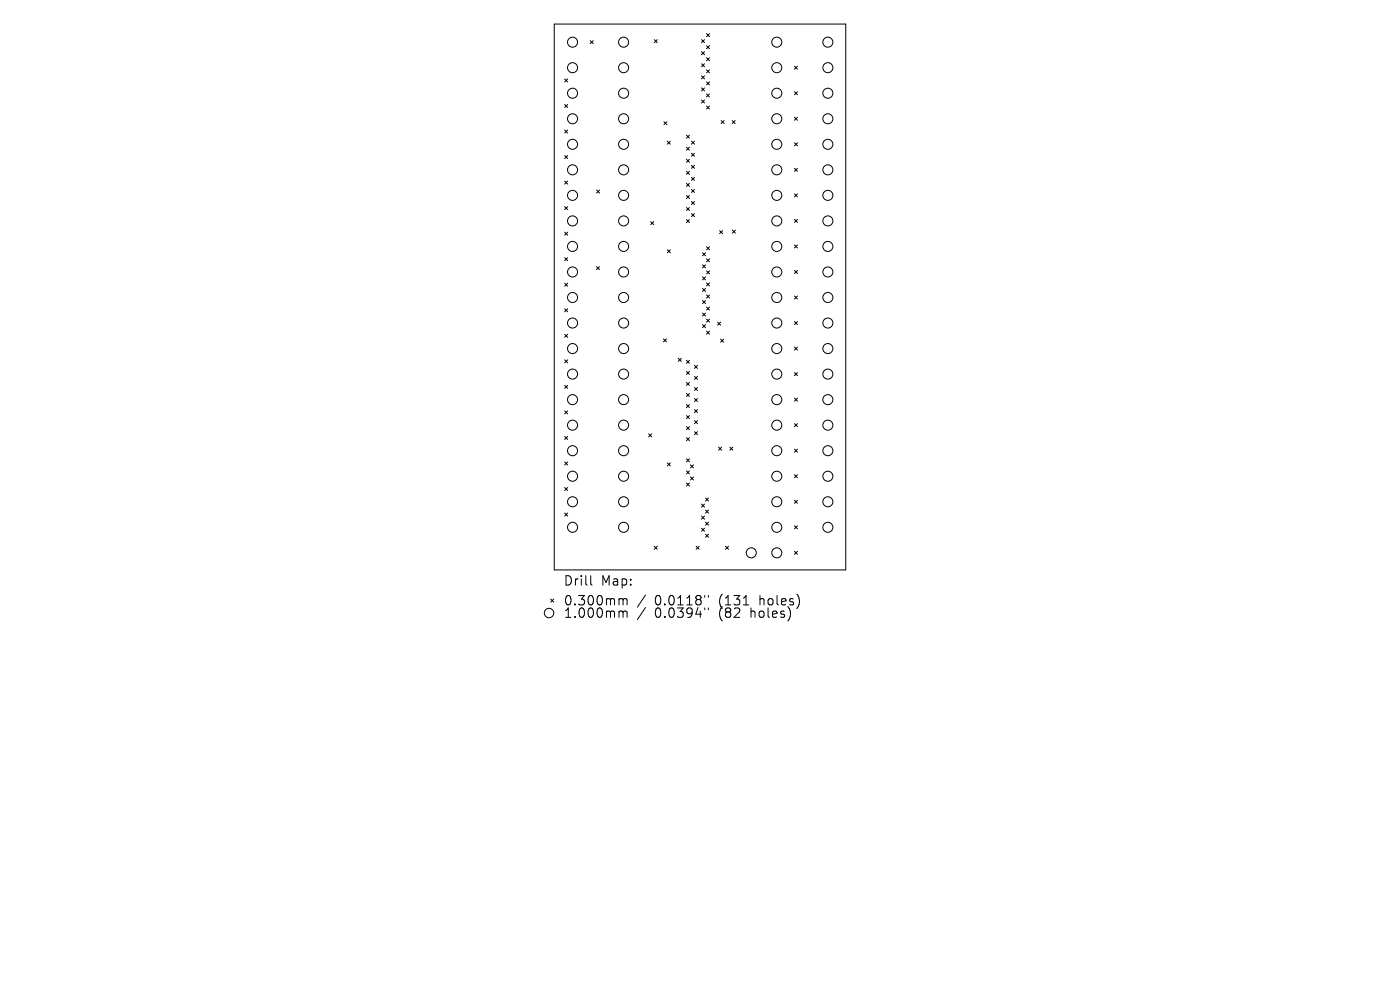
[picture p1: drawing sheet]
<svg xmlns="http://www.w3.org/2000/svg" width="297mm" height="210mm" viewBox="0 0 297 210" stroke-linecap="round" stroke-linejoin="round" font-family="sans-serif">
<defs><g id="words">
<g font-size="2.8">
<text x="119.5" y="124.5">Drill</text>
<text x="127.5" y="124.5">Map:</text>
<text x="119.5" y="128.7">0.300mm</text>
<text x="119.5" y="131.3">1.000mm</text>
<text x="138.9" y="128.7">0.0118&quot;</text>
<text x="138.9" y="131.3">0.0394&quot;</text>
<text x="152.6" y="128.7">(131</text>
<text x="152.6" y="131.3">(82</text>
<text x="159.5" y="131.3">holes)</text>
<text x="161.4" y="128.7">holes)</text>
</g>
</g></defs>
<g fill="none" stroke="#000" stroke-width=".21">
<path d="M117.6 5.1h61.8v115.8h-61.8zM119.8 16.7l.6 .7M120.4 16.7l-.6 .7M125.2 8.6l.6 .7M125.8 8.6l-.6 .7M138.8 8.4l.6 .7M139.4 8.4l-.6 .7M148.8 8.4l.7 .7M148.8 11l.7 .6M148.8 13.5l.7 .7M148.8 16.1l.7 .6M148.8 18.6l.7 .7"/>
<path d="M149.5 8.4l-.7 .7M149.5 11l-.7 .6M149.5 13.5l-.7 .7M149.5 16.1l-.7 .6M149.5 18.6l-.7 .7M149.9 19.9l.6 .7M149.9 7.1l.6 .7M149.9 9.7l.6 .6M149.9 12.3l.6 .6M149.9 14.8l.6 .6M149.9 17.4l.6 .6M150.5 19.9l-.6 .7"/>
<path d="M150.5 7.1l-.6 .7M150.5 9.7l-.6 .6M150.5 12.3l-.6 .6M150.5 14.8l-.6 .6M150.5 17.4l-.6 .6M168.5 14l.7 .7M168.5 19.5l.7 .6M169.2 14l-.7 .7M169.2 19.5l-.7 .6M119.8 22.2l.6 .6M119.8 27.6l.6 .6M119.8 33l.6 .6"/>
<path d="M119.8 38.4l.6 .7M120.4 22.2l-.6 .6M120.4 27.6l-.6 .6M120.4 33l-.6 .6M120.4 38.4l-.6 .7M140.8 25.8l.7 .7M141.5 25.8l-.7 .7M141.6 29.9l.6 .7M142.2 29.9l-.6 .7M145.6 28.7l.7 .6M145.6 31.2l.7 .7M145.6 33.8l.7 .6"/>
<path d="M145.6 36.3l.7 .7M145.6 38.9l.7 .6M146.3 28.7l-.7 .6M146.3 31.2l-.7 .7M146.3 33.8l-.7 .6M146.3 36.3l-.7 .7M146.3 38.9l-.7 .6M146.7 35.1l.6 .6M146.7 29.9l.6 .7M146.7 32.5l.6 .6M146.7 37.6l.6 .7M147.3 29.9l-.6 .7"/>
<path d="M147.3 32.5l-.6 .6M147.3 35.1l-.6 .6M147.3 37.6l-.6 .7M148.8 21.2l.7 .6M149.5 21.2l-.7 .6M149.9 22.5l.6 .6M150.5 22.5l-.6 .6M153 25.6l.6 .6M153.6 25.6l-.6 .6M155.3 25.6l.7 .6M156 25.6l-.7 .6M168.5 35.7l.7 .6"/>
<path d="M168.5 24.9l.7 .6M168.5 30.3l.7 .6M169.2 24.9l-.7 .6M169.2 30.3l-.7 .6M169.2 35.7l-.7 .6M119.8 43.8l.6 .7M119.8 49.2l.6 .7M119.8 54.7l.6 .6M120.4 43.8l-.6 .7M120.4 49.2l-.6 .7M120.4 54.7l-.6 .6M126.5 56.6l.7 .6"/>
<path d="M126.6 40.3l.6 .7M127.2 56.6l-.7 .6M127.2 40.3l-.6 .7M138.1 47l.6 .6M138.7 47l-.6 .6M141.6 53l.6 .6M142.2 53l-.6 .6M145.6 41.5l.7 .6M145.6 44l.7 .7M145.6 46.6l.7 .6M146.3 41.5l-.7 .6M146.3 44l-.7 .7"/>
<path d="M146.3 46.6l-.7 .6M146.7 40.2l.6 .6M146.7 42.7l.6 .7M146.7 45.3l.6 .6M147.3 40.2l-.6 .6M147.3 42.7l-.6 .7M147.3 45.3l-.6 .6M149 53.6l.7 .7M149 56.2l.7 .6M149 58.7l.7 .7M149.7 53.6l-.7 .7M149.7 56.2l-.7 .6"/>
<path d="M149.7 58.7l-.7 .7M149.9 52.3l.6 .7M149.9 54.9l.6 .6M149.9 57.5l.6 .6M150.5 52.3l-.6 .7M150.5 54.9l-.6 .6M150.5 57.5l-.6 .6M152.7 48.9l.6 .7M153.3 48.9l-.6 .7M155.4 48.8l.6 .7M156 48.8l-.6 .7M168.5 41.1l.7 .7"/>
<path d="M168.5 46.5l.7 .7M168.5 52l.7 .6M168.5 57.4l.7 .6M169.2 46.5l-.7 .7M169.2 52l-.7 .6M169.2 41.1l-.7 .7M169.2 57.4l-.7 .6M119.8 60.1l.6 .6M119.8 65.5l.6 .6M119.8 70.9l.6 .7M119.8 76.3l.6 .7M120.4 60.1l-.6 .6"/>
<path d="M120.4 65.5l-.6 .6M120.4 70.9l-.6 .7M120.4 76.3l-.6 .7M140.7 71.9l.7 .6M141.4 71.9l-.7 .6M143.9 76l.6 .6M144.5 76l-.6 .6M145.6 76.4l.7 .7M145.6 78.8l.7 .6M146.3 76.4l-.7 .7M146.3 78.8l-.7 .6M147.3 77.5l.7 .6"/>
<path d="M147.3 79.8l.7 .7M148 77.5l-.7 .6M148 79.8l-.7 .7M149 61.2l.7 .6M149 63.7l.7 .7M149 66.4l.7 .7M149 68.9l.7 .6M149.7 61.2l-.7 .6M149.7 63.7l-.7 .7M149.7 66.4l-.7 .7M149.7 68.9l-.7 .6M149.9 60l.6 .7"/>
<path d="M149.9 62.6l.6 .6M149.9 65.1l.6 .7M149.9 67.7l.6 .6M149.9 70.3l.6 .6M150.5 60l-.6 .7M150.5 62.6l-.6 .6M150.5 65.1l-.6 .7M150.5 67.7l-.6 .6M150.5 70.3l-.6 .6M152.2 68.3l.7 .7M152.9 68.3l-.7 .7M152.9 72l.6 .6"/>
<path d="M153.5 72l-.6 .6M168.5 62.8l.7 .6M168.5 68.2l.7 .6M168.5 73.6l.7 .7M168.5 79l.7 .7M169.2 79l-.7 .7M169.2 62.8l-.7 .6M169.2 68.2l-.7 .6M169.2 73.6l-.7 .7M119.8 81.7l.6 .7M119.8 87.2l.6 .6M119.8 92.6l.6 .6"/>
<path d="M119.8 98l.6 .6M120.4 81.7l-.6 .7M120.4 87.2l-.6 .6M120.4 92.6l-.6 .6M120.4 98l-.6 .6M137.6 92l.6 .7M138.2 92l-.6 .7M141.6 98.2l.6 .6M142.2 98.2l-.6 .6M145.6 85.8l.7 .7M145.6 81.1l.7 .7M145.6 83.5l.7 .6"/>
<path d="M145.6 88.2l.7 .6M145.6 90.5l.7 .7M145.6 92.9l.7 .6M145.6 97.3l.7 .7M145.6 99.9l.7 .6M146.3 81.1l-.7 .7M146.3 83.5l-.7 .6M146.3 85.8l-.7 .7M146.3 88.2l-.7 .6M146.3 90.5l-.7 .7M146.3 92.9l-.7 .6M146.3 97.3l-.7 .7"/>
<path d="M146.3 99.9l-.7 .6M146.5 98.6l.6 .7M147.1 98.6l-.6 .7M147.3 82.2l.7 .6M147.3 84.5l.7 .7M147.3 86.9l.7 .6M147.3 89.2l.7 .7M147.3 91.6l.7 .6M148 82.2l-.7 .6M148 84.5l-.7 .7M148 86.9l-.7 .6M148 89.2l-.7 .7"/>
<path d="M148 91.6l-.7 .6M152.4 94.9l.7 .6M153.1 94.9l-.7 .6M154.8 94.9l.7 .6M155.5 94.9l-.7 .6M168.5 84.5l.7 .6M168.5 89.9l.7 .6M168.5 95.3l.7 .6M169.2 84.5l-.7 .6M169.2 89.9l-.7 .6M169.2 95.3l-.7 .6M119.8 103.4l.6 .7"/>
<path d="M119.8 108.8l.6 .7M120.4 103.4l-.6 .7M120.4 108.8l-.6 .7M138.8 115.9l.6 .6M139.4 115.9l-.6 .6M145.6 102.5l.7 .6M146.3 102.5l-.7 .6M146.5 101.2l.6 .6M147.1 101.2l-.6 .6M147.7 115.9l.6 .6M148.3 115.9l-.6 .6M148.8 106.9l.7 .7"/>
<path d="M148.8 109.5l.7 .6M148.8 112l.7 .7M149.5 106.9l-.7 .7M149.5 109.5l-.7 .6M149.5 112l-.7 .7M149.7 105.7l.6 .6M149.7 108.2l.6 .6M149.7 110.8l.6 .6M149.7 113.3l.6 .7M150.3 105.7l-.6 .6M150.3 108.2l-.6 .6M150.3 110.8l-.6 .6"/>
<path d="M150.3 113.3l-.6 .7M153.9 115.9l.7 .6M154.6 115.9l-.7 .6M168.5 100.7l.7 .6M168.5 106.1l.7 .7M168.5 111.5l.7 .7M168.5 117l.7 .6M169.2 100.7l-.7 .6M169.2 106.1l-.7 .7M169.2 111.5l-.7 .7M169.2 117l-.7 .6M116.8 127.1l.7 .6"/>
<path d="M117.5 127.1l-.7 .6M125.3 122.1v1.7l.3 .3M131.6 127h.3l.3 .3M131.6 129.6l.5 .1 .1 .2M132.2 127.3l.3-.3 .4 .1 .1 1.2M132.2 127.3v1M132.2 129.9v1.1M132.2 129.9l.3-.3 .4 .1 .1 1.3M136.9 126.2l-1.7 2.6M136.9 128.9l-1.7 2.5M149.5 126.3v.4M149.5 129v.3"/>
<path d="M150.3 126.3v.4M150.3 129v.3M157.7 128.3h1.1"/>
<circle cx="121.5" cy="8.9" r="1.07"/>
<circle cx="121.5" cy="19.8" r="1.07"/>
<circle cx="121.5" cy="14.4" r="1.07"/>
<circle cx="132.3" cy="8.9" r="1.07"/>
<circle cx="132.3" cy="19.8" r="1.07"/>
<circle cx="132.3" cy="14.4" r="1.07"/>
<circle cx="164.8" cy="8.9" r="1.07"/>
<circle cx="164.8" cy="19.8" r="1.07"/>
<circle cx="164.8" cy="14.4" r="1.07"/>
<circle cx="175.6" cy="8.9" r="1.07"/>
<circle cx="175.6" cy="19.8" r="1.07"/>
<circle cx="175.6" cy="14.4" r="1.07"/>
<circle cx="121.5" cy="25.2" r="1.07"/>
<circle cx="121.5" cy="36" r="1.07"/>
<circle cx="121.5" cy="30.6" r="1.07"/>
<circle cx="132.3" cy="25.2" r="1.07"/>
<circle cx="132.3" cy="36" r="1.07"/>
<circle cx="132.3" cy="30.6" r="1.07"/>
<circle cx="164.8" cy="25.2" r="1.07"/>
<circle cx="164.8" cy="36" r="1.07"/>
<circle cx="164.8" cy="30.6" r="1.07"/>
<circle cx="175.6" cy="25.2" r="1.07"/>
<circle cx="175.6" cy="36" r="1.07"/>
<circle cx="175.6" cy="30.6" r="1.07"/>
<circle cx="121.5" cy="46.9" r="1.07"/>
<circle cx="121.5" cy="41.4" r="1.07"/>
<circle cx="121.5" cy="57.7" r="1.07"/>
<circle cx="121.5" cy="52.3" r="1.07"/>
<circle cx="132.3" cy="46.9" r="1.07"/>
<circle cx="132.3" cy="41.4" r="1.07"/>
<circle cx="132.3" cy="57.7" r="1.07"/>
<circle cx="132.3" cy="52.3" r="1.07"/>
<circle cx="164.8" cy="46.9" r="1.07"/>
<circle cx="164.8" cy="41.4" r="1.07"/>
<circle cx="164.8" cy="57.7" r="1.07"/>
<circle cx="164.8" cy="52.3" r="1.07"/>
<circle cx="175.6" cy="46.9" r="1.07"/>
<circle cx="175.6" cy="41.4" r="1.07"/>
<circle cx="175.6" cy="57.7" r="1.07"/>
<circle cx="175.6" cy="52.3" r="1.07"/>
<circle cx="121.5" cy="79.4" r="1.07"/>
<circle cx="121.5" cy="63.1" r="1.07"/>
<circle cx="121.5" cy="73.9" r="1.07"/>
<circle cx="121.5" cy="68.5" r="1.07"/>
<circle cx="132.3" cy="79.4" r="1.07"/>
<circle cx="132.3" cy="63.1" r="1.07"/>
<circle cx="132.3" cy="73.9" r="1.07"/>
<circle cx="132.3" cy="68.5" r="1.07"/>
<circle cx="164.8" cy="79.4" r="1.07"/>
<circle cx="164.8" cy="63.1" r="1.07"/>
<circle cx="164.8" cy="73.9" r="1.07"/>
<circle cx="164.8" cy="68.5" r="1.07"/>
<circle cx="175.6" cy="79.4" r="1.07"/>
<circle cx="175.6" cy="63.1" r="1.07"/>
<circle cx="175.6" cy="73.9" r="1.07"/>
<circle cx="175.6" cy="68.5" r="1.07"/>
<circle cx="121.5" cy="90.2" r="1.07"/>
<circle cx="121.5" cy="95.6" r="1.07"/>
<circle cx="121.5" cy="84.8" r="1.07"/>
<circle cx="132.3" cy="90.2" r="1.07"/>
<circle cx="132.3" cy="95.6" r="1.07"/>
<circle cx="132.3" cy="84.8" r="1.07"/>
<circle cx="164.8" cy="90.2" r="1.07"/>
<circle cx="164.8" cy="95.6" r="1.07"/>
<circle cx="164.8" cy="84.8" r="1.07"/>
<circle cx="175.6" cy="90.2" r="1.07"/>
<circle cx="175.6" cy="95.6" r="1.07"/>
<circle cx="175.6" cy="84.8" r="1.07"/>
<circle cx="121.5" cy="106.4" r="1.07"/>
<circle cx="121.5" cy="111.9" r="1.07"/>
<circle cx="121.5" cy="101" r="1.07"/>
<circle cx="132.3" cy="106.4" r="1.07"/>
<circle cx="132.3" cy="111.9" r="1.07"/>
<circle cx="132.3" cy="101" r="1.07"/>
<circle cx="159.4" cy="117.3" r="1.07"/>
<circle cx="164.8" cy="106.4" r="1.07"/>
<circle cx="164.8" cy="111.9" r="1.07"/>
<circle cx="164.8" cy="117.3" r="1.07"/>
<circle cx="164.8" cy="101" r="1.07"/>
<circle cx="175.6" cy="106.4" r="1.07"/>
<circle cx="175.6" cy="111.9" r="1.07"/>
<circle cx="175.6" cy="101" r="1.07"/>
<circle cx="116.5" cy="130" r="1"/>
</g>
<use href="#words"/>
</svg>
